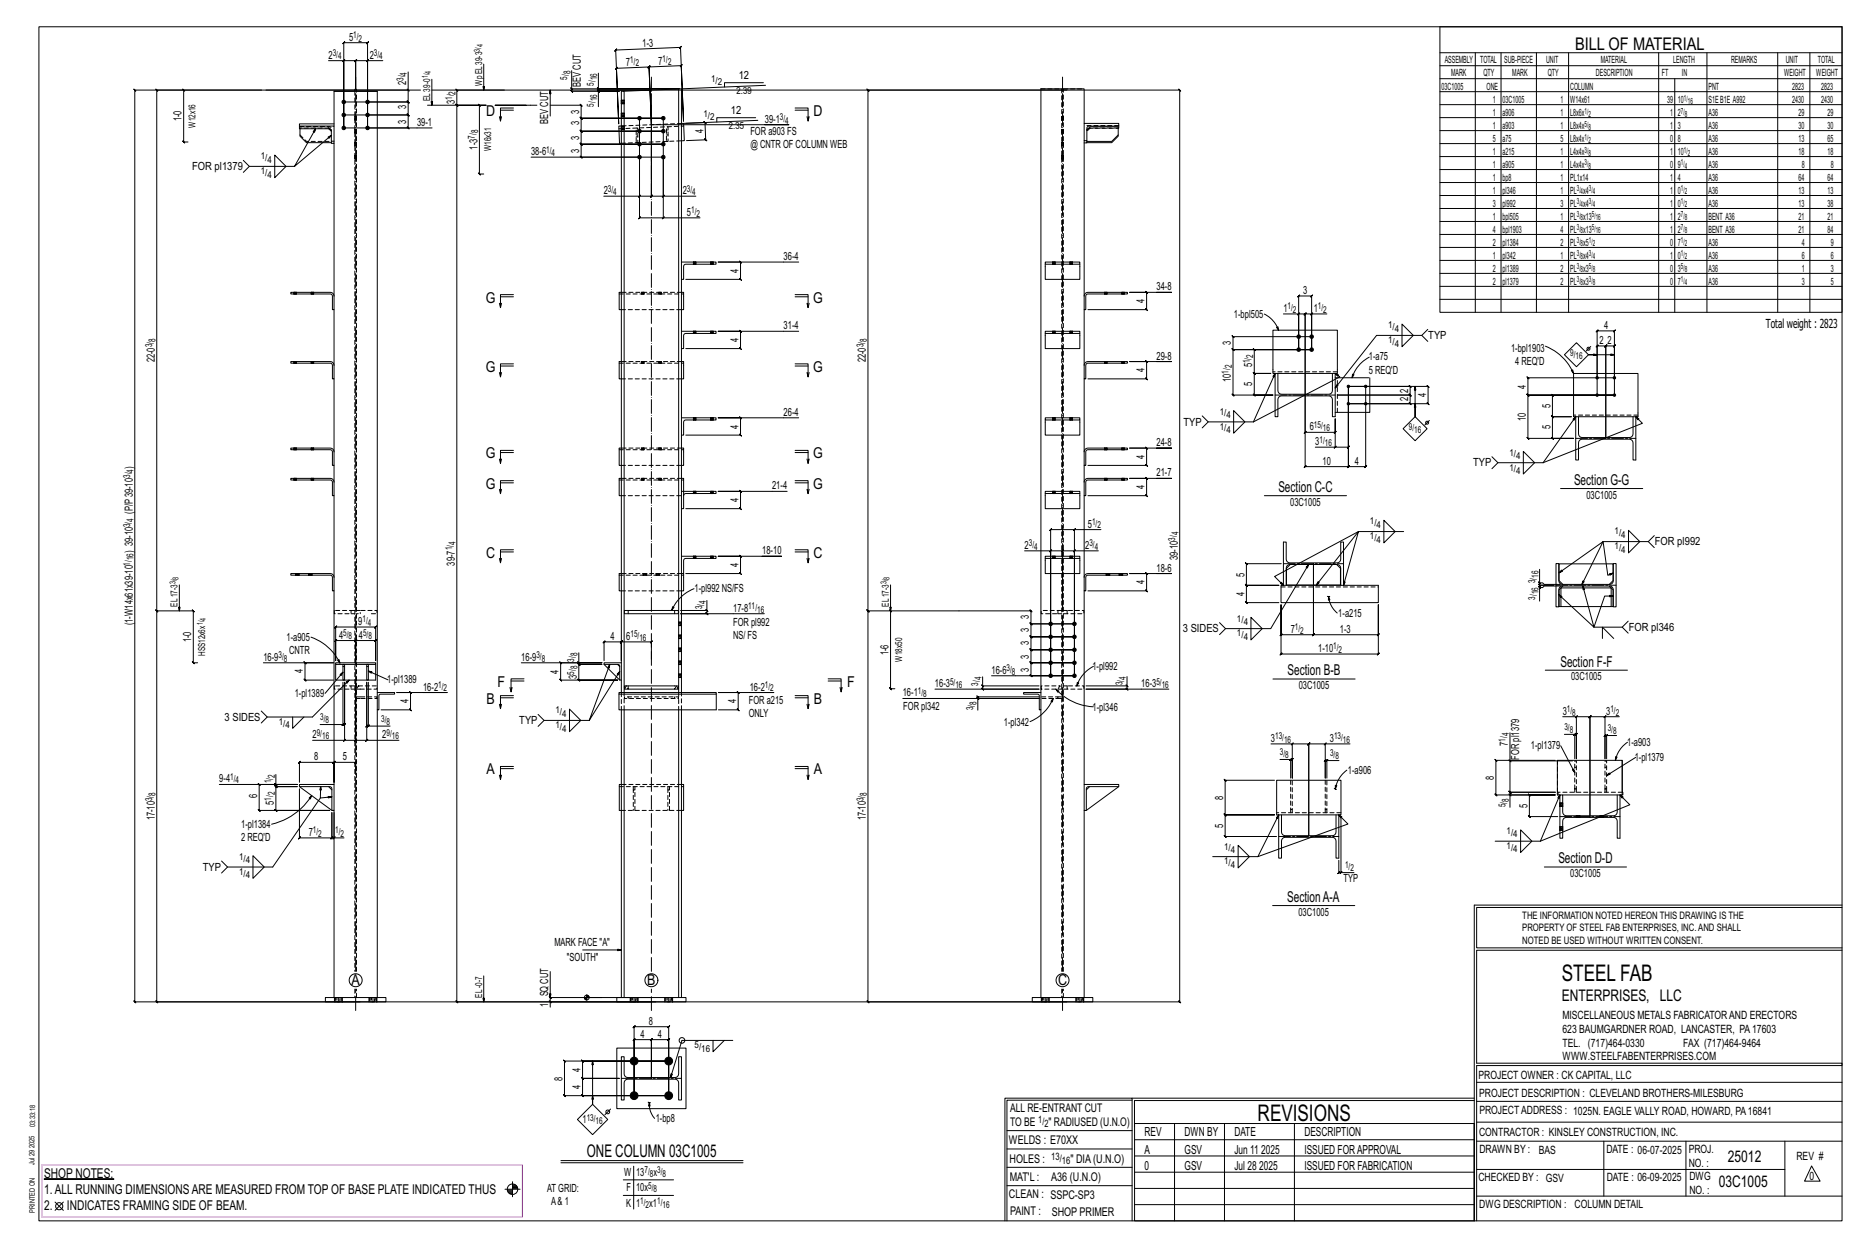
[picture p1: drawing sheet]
<svg xmlns="http://www.w3.org/2000/svg" width="914mm" height="610mm" viewBox="0 0 914 610" stroke-linecap="round" stroke-linejoin="round" font-family="sans-serif">
<defs><g id="words">
<g font-size="11.2">
<text x="764" y="480">STEEL FAB</text>
<text x="616" y="548">REVISIONS</text>
</g>
<g font-size="8.6">
<text x="771" y="24">BILL OF MATERIAL</text>
<text x="287" y="566">ONE COLUMN 03C1005</text>
</g>
<g font-size="7.9">
<text x="765" y="490">ENTERPRISES, LLC</text>
<text x="846" y="569">25012</text>
<text x="841" y="581">03C1005</text>
</g>
<g font-size="7.3">
<text x="238" y="57">D</text>
<text x="398" y="57">D</text>
<text x="238" y="148">G</text>
<text x="398" y="148">G</text>
<text x="238" y="182">G</text>
<text x="398" y="182">G</text>
<text x="238" y="224">G</text>
<text x="398" y="224">G</text>
<text x="238" y="239">G</text>
<text x="398" y="239">G</text>
<text x="770" y="237">Section G-G</text>
<text x="626" y="241">Section C-C</text>
<text x="238" y="273">C</text>
<text x="398" y="273">C</text>
<text x="764" y="326">Section F-F</text>
<text x="630" y="330">Section B-B</text>
<text x="243" y="336">F</text>
<text x="415" y="336">F</text>
<text x="238" y="344">B</text>
<text x="398" y="344">B</text>
<text x="238" y="379">A</text>
<text x="398" y="379">A</text>
<text x="763" y="422">Section D-D</text>
<text x="630" y="441">SectionA-A</text>
<text x="172" y="482">A</text>
<text x="317" y="482">B</text>
<text x="518" y="482">C</text>
</g>
<g font-size="6.6">
<text x="22" y="576">SHOP NOTES:</text>
<text x="22" y="584">1.ALL RUNNING DIMENSIONSARE MEASURED FROM TOP OF BASE PLATE INDICATED THUS</text>
<text x="22" y="592">2.</text>
<text x="33" y="592">INDICATES FRAMING SIDE OF BEAM.</text>
</g>
<g font-size="6.1">
<text x="864" y="161">Total weight : 2823</text>
<text x="560" y="556">REV</text>
<text x="580" y="556">DWN BY</text>
<text x="604" y="556">DATE</text>
<text x="639" y="556">DESCRIPTION</text>
<text x="560" y="564">A</text>
<text x="580" y="564">GSV</text>
<text x="604" y="564">Jun 11</text>
<text x="617" y="564">2025</text>
<text x="639" y="564">ISSUED FORAPPROVAL</text>
<text x="560" y="572">0</text>
<text x="580" y="572">GSV</text>
<text x="604" y="572">Jul 28</text>
<text x="616" y="572">2025</text>
<text x="639" y="572">ISSUED FOR FABRICATION</text>
</g>
<g font-size="5.9">
<text x="494" y="560">WELDS : E70XX</text>
<text x="494" y="569">HOLES :</text>
<text x="524" y="569">&quot; DIA(U.N.O)</text>
<text x="494" y="578">MAT'L :</text>
<text x="515" y="578">A36 (U.N.O)</text>
<text x="494" y="586">CLEAN : SSPC-SP3</text>
<text x="495" y="595">PAINT :</text>
<text x="515" y="595">SHOP PRIMER</text>
</g>
<g font-size="5.8">
<text x="494" y="544">ALL RE-ENTRANT CUT</text>
<text x="494" y="551">TO BE</text>
<text x="513" y="551">&quot; RADIUSED (U.N.O)</text>
</g>
<g font-size="5.6">
<text x="765" y="499">MISCELLANEOUS METALS FABRICATORAND ERECTORS</text>
<text x="765" y="505">623 BAUMGARDNER ROAD, LANCASTER, PA17603</text>
<text x="765" y="512">TEL. (717)464-0330</text>
<text x="824" y="512">FAX (717)464-9464</text>
<text x="765" y="519">WWW.STEELFABENTERPRISES.COM</text>
<text x="724" y="528">PROJECT OWNER : CK CAPITAL, LLC</text>
<text x="724" y="537">PROJECT DESCRIPTION : CLEVELAND BROTHERS-MILESBURG</text>
<text x="724" y="545">PROJECTADDRESS : 1025N. EAGLE VALLY ROAD, HOWARD, PA16841</text>
<text x="724" y="556">CONTRACTOR : KINSLEY CONSTRUCTION, INC.</text>
<text x="724" y="564">DRAWN BY :</text>
<text x="753" y="564">BAS</text>
<text x="786" y="564">DATE : 06-07-2025</text>
<text x="827" y="564">PROJ.</text>
<text x="879" y="568">REV #</text>
<text x="827" y="571">NO. :</text>
<text x="724" y="578">CHECKED BY : GSV</text>
<text x="787" y="578">DATE : 06-09-2025</text>
<text x="827" y="578">DWG</text>
<text x="886" y="578">0</text>
<text x="827" y="584">NO. :</text>
<text x="724" y="591">DWG DESCRIPTION : COLUMN DETAIL</text>
</g>
<g font-size="5.5">
<text x="171" y="20">5</text>
<text x="315" y="23" transform="rotate(-2 315 23)">1-3</text>
<text x="161" y="29">2</text>
<text x="181" y="29">2</text>
<text x="306" y="32" transform="rotate(-2 306 32)">7</text>
<text x="322" y="32" transform="rotate(-2 322 32)">7</text>
<text x="199" y="42" transform="rotate(-90 199 42)">2</text>
<text x="362" y="38">12</text>
<text x="284" y="42" transform="rotate(-90 284 42)">BEV CUT</text>
<text x="199" y="53" transform="rotate(-90 199 53)">3</text>
<text x="223" y="51" transform="rotate(-90 223 51)">3</text>
<text x="89" y="59" transform="rotate(-90 89 59)">1-0</text>
<text x="283" y="56" transform="rotate(-90 283 56)">3</text>
<text x="358" y="56">12</text>
<text x="199" y="60" transform="rotate(-90 199 60)">3</text>
<text x="204" y="62">39-1</text>
<text x="268" y="61" transform="rotate(-90 268 61)">BEV CUT</text>
<text x="283" y="61" transform="rotate(-90 283 61)">3</text>
<text x="344" y="65" transform="rotate(-92 344 65)">4</text>
<text x="374" y="60">39-1</text>
<text x="283" y="68" transform="rotate(-90 283 68)">3</text>
<text x="367" y="66">FOR a903 FS</text>
<text x="234" y="73" transform="rotate(-90 234 73)">1-3</text>
<text x="260" y="76">38-6</text>
<text x="283" y="75" transform="rotate(-90 283 75)">3</text>
<text x="367" y="73">@ CNTR OF COLUMN WEB</text>
<text x="94" y="83">FOR pl1379</text>
<text x="296" y="95">2</text>
<text x="334" y="95">2</text>
<text x="336" y="106">5</text>
<text x="384" y="127">36-4</text>
<text x="362" y="133" transform="rotate(-90 362 133)">4</text>
<text x="566" y="142">34-8</text>
<text x="638" y="144">3</text>
<text x="560" y="148" transform="rotate(-90 560 148)">4</text>
<text x="604" y="156">1-bpl505</text>
<text x="628" y="153">1</text>
<text x="643" y="153">1</text>
<text x="384" y="161">31-4</text>
<text x="785" y="161">4</text>
<text x="362" y="167" transform="rotate(-90 362 167)">4</text>
<text x="699" y="166">TYP</text>
<text x="603" y="169" transform="rotate(-90 603 169)">3</text>
<text x="740" y="172">1-bpl1903</text>
<text x="783" y="168">2</text>
<text x="787" y="168">2</text>
<text x="76" y="177" transform="rotate(-90 76 177)">22-0</text>
<text x="424" y="177" transform="rotate(-90 424 177)">22-0</text>
<text x="566" y="176">29-8</text>
<text x="613" y="180" transform="rotate(-90 613 180)">5</text>
<text x="670" y="176">1-a75</text>
<text x="742" y="179">4 REQ'D</text>
<text x="560" y="182" transform="rotate(-90 560 182)">4</text>
<text x="670" y="183">5 REQ'D</text>
<text x="603" y="187" transform="rotate(-90 603 187)">10</text>
<text x="613" y="189" transform="rotate(-90 613 189)">5</text>
<text x="747" y="190" transform="rotate(-90 747 190)">4</text>
<text x="689" y="196" transform="rotate(-90 689 196)">2</text>
<text x="689" y="192" transform="rotate(-90 689 192)">2</text>
<text x="698" y="194" transform="rotate(-90 698 194)">4</text>
<text x="384" y="203">26-4</text>
<text x="759" y="200" transform="rotate(-90 759 200)">5</text>
<text x="362" y="210" transform="rotate(-90 362 210)">4</text>
<text x="579" y="208">TYP</text>
<text x="747" y="206" transform="rotate(-90 747 206)">10</text>
<text x="641" y="211">6</text>
<text x="759" y="210" transform="rotate(-90 759 210)">5</text>
<text x="566" y="218">24-8</text>
<text x="644" y="218">3</text>
<text x="560" y="224" transform="rotate(-90 560 224)">4</text>
<text x="647" y="227">10</text>
<text x="663" y="227">4</text>
<text x="65" y="229" transform="rotate(-90 65 229)">)</text>
<text x="566" y="233">21-7</text>
<text x="721" y="228">TYP</text>
<text x="378" y="239">21-4</text>
<text x="560" y="239" transform="rotate(-90 560 239)">4</text>
<text x="362" y="246" transform="rotate(-90 362 246)">4</text>
<text x="777" y="244">03C1005</text>
<text x="65" y="251" transform="rotate(-90 65 251)">(P/P39-10</text>
<text x="632" y="247">03C1005</text>
<text x="533" y="258">5</text>
<text x="502" y="269">2</text>
<text x="531" y="269">2</text>
<text x="810" y="267">FOR pl992</text>
<text x="65" y="271" transform="rotate(-90 65 271)">) 39-10</text>
<text x="373" y="271">18-10</text>
<text x="576" y="274" transform="rotate(-90 576 274)">39-10</text>
<text x="223" y="277" transform="rotate(-90 223 277)">39-7</text>
<text x="362" y="277" transform="rotate(-90 362 277)">4</text>
<text x="566" y="280">18-6</text>
<text x="560" y="286" transform="rotate(-90 560 286)">4</text>
<text x="609" y="282" transform="rotate(-90 609 282)">5</text>
<text x="340" y="290">1-pl992 NS/FS</text>
<text x="609" y="292" transform="rotate(-90 609 292)">4</text>
<text x="359" y="299">17-8</text>
<text x="65" y="306" transform="rotate(-90 65 306)">(1-W14x61x39-10</text>
<text x="175" y="306">9</text>
<text x="504" y="303" transform="rotate(-90 504 303)">3</text>
<text x="655" y="302">1-a215</text>
<text x="359" y="306">FOR pl992</text>
<text x="504" y="309" transform="rotate(-90 504 309)">3</text>
<text x="579" y="309">3 SIDES</text>
<text x="632" y="310">7</text>
<text x="656" y="310">1-3</text>
<text x="797" y="309">FOR pl346</text>
<text x="94" y="314" transform="rotate(-90 94 314)">1-0</text>
<text x="140" y="314">1-a905</text>
<text x="166" y="312">4</text>
<text x="176" y="312">4</text>
<text x="299" y="313">4</text>
<text x="307" y="313">6</text>
<text x="359" y="313">NS/ FS</text>
<text x="504" y="316" transform="rotate(-90 504 316)">3</text>
<text x="129" y="323">16-9</text>
<text x="141" y="320">CNTR</text>
<text x="255" y="323">16-9</text>
<text x="435" y="321" transform="rotate(-90 435 321)">1-6</text>
<text x="504" y="322" transform="rotate(-90 504 322)">3</text>
<text x="645" y="319">1-10</text>
<text x="148" y="329" transform="rotate(-90 148 329)">4</text>
<text x="273" y="330" transform="rotate(-90 273 330)">4</text>
<text x="485" y="330">16-6</text>
<text x="504" y="329" transform="rotate(-90 504 329)">3</text>
<text x="535" y="328">1-pl992</text>
<text x="190" y="334">1-pl1389</text>
<text x="282" y="332" transform="rotate(-90 282 332)">3</text>
<text x="769" y="333">03C1005</text>
<text x="144" y="341">1-pl1389</text>
<text x="207" y="338">16-2</text>
<text x="367" y="338">16-2</text>
<text x="442" y="341">16-1</text>
<text x="458" y="336">16-3</text>
<text x="559" y="336">16-3</text>
<text x="636" y="337">03C1005</text>
<text x="200" y="344" transform="rotate(-90 200 344)">4</text>
<text x="360" y="344" transform="rotate(-90 360 344)">4</text>
<text x="367" y="344">FOR a215</text>
<text x="442" y="347">FOR pl342</text>
<text x="535" y="348">1-pl346</text>
<text x="110" y="353">3 SIDES</text>
<text x="367" y="351">ONLY</text>
<text x="765" y="350">3</text>
<text x="786" y="350">3</text>
<text x="254" y="354">TYP</text>
<text x="491" y="355">1-pl342</text>
<text x="153" y="361">2</text>
<text x="187" y="361">2</text>
<text x="622" y="363">3</text>
<text x="651" y="363">3</text>
<text x="738" y="365" transform="rotate(-90 738 365)">7</text>
<text x="797" y="365">1-a903</text>
<text x="154" y="372">8</text>
<text x="168" y="372">5</text>
<text x="744" y="372" transform="rotate(-90 744 372)">FOR pl1379</text>
<text x="749" y="367">1-pl1379</text>
<text x="800" y="372">1-pl1379</text>
<text x="107" y="383">9-4</text>
<text x="660" y="379">1-a906</text>
<text x="731" y="381" transform="rotate(-90 731 381)">8</text>
<text x="126" y="391" transform="rotate(-90 126 391)">6</text>
<text x="134" y="394" transform="rotate(-90 134 394)">5</text>
<text x="599" y="391" transform="rotate(-90 599 391)">8</text>
<text x="748" y="395" transform="rotate(-90 748 395)">5</text>
<text x="76" y="401" transform="rotate(-90 76 401)">17-10</text>
<text x="424" y="401" transform="rotate(-90 424 401)">17-10</text>
<text x="118" y="405">1-pl1384</text>
<text x="599" y="405" transform="rotate(-90 599 405)">5</text>
<text x="118" y="412">2 REQ'D</text>
<text x="151" y="409">7</text>
<text x="99" y="426">TYP</text>
<text x="658" y="432">TYP</text>
<text x="769" y="429">03C1005</text>
<text x="636" y="448">03C1005</text>
<text x="271" y="463">MARK FACE &quot;A&quot;</text>
<text x="277" y="470">&quot;SOUTH&quot;</text>
<text x="268" y="488" transform="rotate(-90 268 488)">SQ CUT</text>
<text x="268" y="493" transform="rotate(-90 268 493)">1</text>
<text x="318" y="501">8</text>
<text x="314" y="508">4</text>
<text x="322" y="508">4</text>
<text x="284" y="524" transform="rotate(-90 284 524)">4</text>
<text x="275" y="529" transform="rotate(-90 275 529)">8</text>
<text x="284" y="533" transform="rotate(-90 284 533)">4</text>
<text x="285" y="549">1</text>
<text x="321" y="549">1-bp8</text>
<text x="306" y="575">W</text>
<text x="311" y="575">13</text>
<text x="320" y="575">x</text>
<text x="268" y="583">AT GRID:</text>
<text x="307" y="583">F</text>
<text x="311" y="583">10x</text>
<text x="270" y="589">A&amp; 1</text>
<text x="307" y="591">K</text>
<text x="311" y="591">1</text>
<text x="318" y="591">x1</text>
</g>
<g font-size="5">
<text x="745" y="450">THE INFORMATION NOTED HEREON THIS DRAWING IS THE</text>
<text x="745" y="456">PROPERTY OF STEEL FAB ENTERPRISES, INC.AND SHALL</text>
<text x="745" y="462">NOTED BE USED WITHOUT WRITTEN CONSENT.</text>
<text x="508" y="550">1/</text>
<text x="511" y="551">2</text>
<text x="515" y="568">13/</text>
<text x="520" y="570">16</text>
</g>
<g font-size="4.9">
<text x="707" y="31">ASSEMBLY</text>
<text x="725" y="31">TOTAL</text>
<text x="736" y="31">SUB-PIECE</text>
<text x="757" y="31">UNIT</text>
<text x="784" y="31">MATERIAL</text>
<text x="819" y="31">LENGTH</text>
<text x="847" y="31">REMARKS</text>
<text x="874" y="31">UNIT</text>
<text x="890" y="31">TOTAL</text>
<text x="710" y="37">MARK</text>
<text x="726" y="37">QTY</text>
<text x="740" y="37">MARK</text>
<text x="758" y="37">QTY</text>
<text x="781" y="37">DESCRIPTION</text>
<text x="814" y="37">FT</text>
<text x="823" y="37">IN</text>
<text x="873" y="37">WEIGHT</text>
<text x="889" y="37">WEIGHT</text>
<text x="706" y="44">03C1005</text>
<text x="728" y="44">ONE</text>
<text x="769" y="44">COLUMN</text>
<text x="836" y="44">PNT</text>
<text x="877" y="44">2823</text>
<text x="891" y="44">2823</text>
<text x="731" y="50">1</text>
<text x="736" y="50">03C1005</text>
<text x="764" y="50">1</text>
<text x="769" y="50">W14x61</text>
<text x="816" y="50">39</text>
<text x="821" y="50">10</text>
<text x="836" y="50">S1EB1E A992</text>
<text x="877" y="50">2430</text>
<text x="891" y="50">2430</text>
<text x="731" y="57">1</text>
<text x="736" y="57">a906</text>
<text x="764" y="57">1</text>
<text x="769" y="57">L8x6x</text>
<text x="818" y="57">1</text>
<text x="821" y="57">2</text>
<text x="836" y="57">A36</text>
<text x="880" y="57">29</text>
<text x="895" y="57">29</text>
<text x="731" y="63">1</text>
<text x="736" y="63">a903</text>
<text x="764" y="63">1</text>
<text x="769" y="63">L8x4x</text>
<text x="818" y="63">1</text>
<text x="821" y="63">3</text>
<text x="836" y="63">A36</text>
<text x="880" y="63">30</text>
<text x="895" y="63">30</text>
<text x="731" y="69">5</text>
<text x="736" y="69">a75</text>
<text x="764" y="69">5</text>
<text x="769" y="69">L8x4x</text>
<text x="818" y="69">0</text>
<text x="821" y="69">8</text>
<text x="836" y="69">A36</text>
<text x="880" y="69">13</text>
<text x="895" y="69">65</text>
<text x="731" y="76">1</text>
<text x="736" y="76">a215</text>
<text x="764" y="76">1</text>
<text x="769" y="76">L4x4x</text>
<text x="818" y="76">1</text>
<text x="821" y="76">10</text>
<text x="836" y="76">A36</text>
<text x="880" y="76">18</text>
<text x="895" y="76">18</text>
<text x="731" y="82">1</text>
<text x="736" y="82">a905</text>
<text x="764" y="82">1</text>
<text x="769" y="82">L4x4x</text>
<text x="818" y="82">0</text>
<text x="821" y="82">9</text>
<text x="836" y="82">A36</text>
<text x="882" y="82">8</text>
<text x="896" y="82">8</text>
<text x="731" y="88">1</text>
<text x="736" y="88">bp8</text>
<text x="764" y="88">1</text>
<text x="769" y="88">PL1x14</text>
<text x="818" y="88">1</text>
<text x="821" y="88">4</text>
<text x="836" y="88">A36</text>
<text x="880" y="88">64</text>
<text x="895" y="88">64</text>
<text x="731" y="95">1</text>
<text x="736" y="95">pl346</text>
<text x="764" y="95">1</text>
<text x="769" y="95">PL x4</text>
<text x="818" y="95">1</text>
<text x="821" y="95">0</text>
<text x="836" y="95">A36</text>
<text x="880" y="95">13</text>
<text x="895" y="95">13</text>
<text x="731" y="101">3</text>
<text x="736" y="101">pl992</text>
<text x="764" y="101">3</text>
<text x="769" y="101">PL x4</text>
<text x="818" y="101">1</text>
<text x="821" y="101">0</text>
<text x="836" y="101">A36</text>
<text x="880" y="101">13</text>
<text x="895" y="101">38</text>
<text x="731" y="107">1</text>
<text x="736" y="107">bpl505</text>
<text x="764" y="107">1</text>
<text x="769" y="107">PL x13</text>
<text x="818" y="107">1</text>
<text x="821" y="107">2</text>
<text x="836" y="107">BENT A36</text>
<text x="880" y="107">21</text>
<text x="895" y="107">21</text>
<text x="731" y="114">4</text>
<text x="736" y="114">bpl1903</text>
<text x="764" y="114">4</text>
<text x="769" y="114">PL x13</text>
<text x="818" y="114">1</text>
<text x="821" y="114">2</text>
<text x="836" y="114">BENT A36</text>
<text x="880" y="114">21</text>
<text x="895" y="114">84</text>
<text x="731" y="120">2</text>
<text x="736" y="120">pl1384</text>
<text x="764" y="120">2</text>
<text x="769" y="120">PL x5</text>
<text x="818" y="120">0</text>
<text x="821" y="120">7</text>
<text x="836" y="120">A36</text>
<text x="882" y="120">4</text>
<text x="896" y="120">9</text>
<text x="731" y="127">1</text>
<text x="736" y="127">pl342</text>
<text x="764" y="127">1</text>
<text x="769" y="127">PL x4</text>
<text x="818" y="127">1</text>
<text x="821" y="127">0</text>
<text x="836" y="127">A36</text>
<text x="882" y="127">6</text>
<text x="896" y="127">6</text>
<text x="731" y="133">2</text>
<text x="736" y="133">pl1389</text>
<text x="764" y="133">2</text>
<text x="769" y="133">PL x3</text>
<text x="818" y="133">0</text>
<text x="821" y="133">3</text>
<text x="836" y="133">A36</text>
<text x="882" y="133">1</text>
<text x="896" y="133">3</text>
<text x="731" y="139">2</text>
<text x="736" y="139">pl1379</text>
<text x="764" y="139">2</text>
<text x="769" y="139">PL x3</text>
<text x="818" y="139">0</text>
<text x="821" y="139">7</text>
<text x="836" y="139">A36</text>
<text x="882" y="139">3</text>
<text x="896" y="139">5</text>
</g>
<g font-size="4.7">
<text x="173" y="19">1/</text>
<text x="176" y="20">2</text>
<text x="163" y="27">3/</text>
<text x="165" y="29">4</text>
<text x="183" y="27">3/</text>
<text x="186" y="29">4</text>
<text x="308" y="31" transform="rotate(-2 308 31)">1/</text>
<text x="311" y="32" transform="rotate(-2 311 32)">2</text>
<text x="324" y="30" transform="rotate(-2 324 30)">1/</text>
<text x="327" y="32" transform="rotate(-2 327 32)">2</text>
<text x="198" y="40" transform="rotate(-90 198 40)">3/</text>
<text x="199" y="37" transform="rotate(-90 199 37)">4</text>
<text x="236" y="42" transform="rotate(-90 236 42)">Wp EL39-3</text>
<text x="278" y="39" transform="rotate(-90 278 39)">5/</text>
<text x="279" y="36" transform="rotate(-90 279 36)">8</text>
<text x="291" y="42" transform="rotate(-90 291 42)">5/</text>
<text x="292" y="39" transform="rotate(-90 292 39)">16</text>
<text x="348" y="40">1/</text>
<text x="351" y="42">2</text>
<text x="223" y="46" transform="rotate(-90 223 46)">2</text>
<text x="361" y="46" transform="rotate(-2 361 46)">2.39</text>
<text x="211" y="49" transform="rotate(-90 211 49)">EL39-0</text>
<text x="221" y="49" transform="rotate(-90 221 49)">1/</text>
<text x="291" y="52" transform="rotate(-90 291 52)">5/</text>
<text x="292" y="50" transform="rotate(-90 292 50)">16</text>
<text x="344" y="57">1/</text>
<text x="348" y="59">2</text>
<text x="382" y="59">3/</text>
<text x="96" y="63" transform="rotate(-90 96 63)">W12x16</text>
<text x="234" y="65" transform="rotate(-90 234 65)">8</text>
<text x="357" y="63" transform="rotate(-2 357 63)">2.35</text>
<text x="384" y="60">4</text>
<text x="232" y="68" transform="rotate(-90 232 68)">7/</text>
<text x="128" y="78">1/</text>
<text x="240" y="74" transform="rotate(-90 240 74)">W16x31</text>
<text x="267" y="75">1/</text>
<text x="270" y="76">4</text>
<text x="131" y="80">4</text>
<text x="128" y="85">1/</text>
<text x="131" y="87">4</text>
<text x="298" y="94">3/</text>
<text x="300" y="95">4</text>
<text x="336" y="94">3/</text>
<text x="339" y="95">4</text>
<text x="338" y="104">1/</text>
<text x="341" y="106">2</text>
<text x="630" y="151">1/</text>
<text x="633" y="153">2</text>
<text x="645" y="151">1/</text>
<text x="648" y="153">2</text>
<text x="679" y="161">1/</text>
<text x="76" y="167" transform="rotate(-90 76 167)">8</text>
<text x="424" y="167" transform="rotate(-90 424 167)">8</text>
<text x="679" y="168">1/</text>
<text x="683" y="162">4</text>
<text x="74" y="170" transform="rotate(-90 74 170)">3/</text>
<text x="423" y="170" transform="rotate(-90 423 170)">3/</text>
<text x="683" y="170">4</text>
<text x="612" y="178" transform="rotate(-90 612 178)">1/</text>
<text x="613" y="175" transform="rotate(-90 613 175)">2</text>
<text x="769" y="174">9/</text>
<text x="771" y="176">16</text>
<text x="601" y="183" transform="rotate(-90 601 183)">1/</text>
<text x="603" y="180" transform="rotate(-90 603 180)">2</text>
<text x="597" y="203">1/</text>
<text x="600" y="205">4</text>
<text x="643" y="209">15/</text>
<text x="597" y="210">1/</text>
<text x="600" y="212">4</text>
<text x="648" y="211">16</text>
<text x="690" y="210">9/</text>
<text x="692" y="212">16</text>
<text x="646" y="217">1/</text>
<text x="649" y="218">16</text>
<text x="739" y="223">1/</text>
<text x="742" y="225">4</text>
<text x="64" y="234" transform="rotate(-90 64 234)">3/</text>
<text x="65" y="231" transform="rotate(-90 65 231)">4</text>
<text x="739" y="230">1/</text>
<text x="742" y="232">4</text>
<text x="64" y="258" transform="rotate(-90 64 258)">3/</text>
<text x="65" y="255" transform="rotate(-90 65 255)">4</text>
<text x="535" y="257">1/</text>
<text x="671" y="257">1/</text>
<text x="537" y="259">2</text>
<text x="577" y="262" transform="rotate(-90 577 262)">4</text>
<text x="671" y="264">1/</text>
<text x="674" y="258">4</text>
<text x="790" y="262">1/</text>
<text x="794" y="263">4</text>
<text x="221" y="269" transform="rotate(-90 221 269)">1/</text>
<text x="223" y="267" transform="rotate(-90 223 267)">4</text>
<text x="504" y="267">3/</text>
<text x="506" y="269">4</text>
<text x="533" y="267">3/</text>
<text x="536" y="269">4</text>
<text x="575" y="265" transform="rotate(-90 575 265)">3/</text>
<text x="674" y="266">4</text>
<text x="790" y="269">1/</text>
<text x="65" y="274" transform="rotate(-90 65 274)">16</text>
<text x="794" y="270">4</text>
<text x="64" y="277" transform="rotate(-90 64 277)">1/</text>
<text x="751" y="285" transform="rotate(-90 751 285)">3/</text>
<text x="753" y="283" transform="rotate(-90 753 283)">16</text>
<text x="751" y="293" transform="rotate(-90 751 293)">3/</text>
<text x="753" y="291" transform="rotate(-90 753 291)">16</text>
<text x="87" y="297" transform="rotate(-90 87 297)">EL17-3</text>
<text x="344" y="298" transform="rotate(-90 344 298)">3/</text>
<text x="345" y="296" transform="rotate(-90 345 296)">4</text>
<text x="366" y="298">11/</text>
<text x="371" y="300">16</text>
<text x="435" y="297" transform="rotate(-90 435 297)">EL17-3</text>
<text x="177" y="305">1/</text>
<text x="606" y="304">1/</text>
<text x="609" y="306">4</text>
<text x="168" y="311">5/</text>
<text x="178" y="311">5/</text>
<text x="180" y="306">4</text>
<text x="309" y="312">15/</text>
<text x="606" y="311">1/</text>
<text x="634" y="308">1/</text>
<text x="636" y="310">2</text>
<text x="171" y="313">8</text>
<text x="180" y="313">8</text>
<text x="313" y="313">16</text>
<text x="609" y="313">4</text>
<text x="653" y="318">1/</text>
<text x="100" y="321" transform="rotate(-90 100 321)">HSS12x6x</text>
<text x="136" y="322">3/</text>
<text x="139" y="324">8</text>
<text x="263" y="322">3/</text>
<text x="265" y="324">8</text>
<text x="281" y="324" transform="rotate(-90 281 324)">3/</text>
<text x="283" y="321" transform="rotate(-90 283 321)">8</text>
<text x="442" y="324" transform="rotate(-90 442 324)">W18x50</text>
<text x="655" y="319">2</text>
<text x="283" y="327" transform="rotate(-90 283 327)">8</text>
<text x="493" y="328">3/</text>
<text x="281" y="330" transform="rotate(-90 281 330)">5/</text>
<text x="465" y="335">5/</text>
<text x="479" y="336" transform="rotate(-90 479 336)">3/</text>
<text x="480" y="333" transform="rotate(-90 480 333)">4</text>
<text x="495" y="330">8</text>
<text x="549" y="335" transform="rotate(-90 549 335)">3/</text>
<text x="551" y="333" transform="rotate(-90 551 333)">4</text>
<text x="566" y="335">5/</text>
<text x="214" y="337">1/</text>
<text x="217" y="338">2</text>
<text x="374" y="337">1/</text>
<text x="377" y="338">2</text>
<text x="449" y="339">1/</text>
<text x="452" y="341">8</text>
<text x="468" y="337">16</text>
<text x="569" y="337">16</text>
<text x="476" y="347" transform="rotate(-90 476 347)">3/</text>
<text x="478" y="345" transform="rotate(-90 478 345)">8</text>
<text x="157" y="352">3/</text>
<text x="159" y="354">8</text>
<text x="187" y="353">3/</text>
<text x="272" y="349">1/</text>
<text x="275" y="351">4</text>
<text x="767" y="348">1/</text>
<text x="770" y="350">8</text>
<text x="788" y="348">1/</text>
<text x="791" y="350">2</text>
<text x="136" y="355">1/</text>
<text x="140" y="356">4</text>
<text x="155" y="360">9/</text>
<text x="189" y="360">9/</text>
<text x="189" y="355">8</text>
<text x="272" y="356">1/</text>
<text x="275" y="358">4</text>
<text x="766" y="357">3/</text>
<text x="768" y="359">8</text>
<text x="787" y="358">3/</text>
<text x="790" y="359">8</text>
<text x="158" y="362">16</text>
<text x="192" y="362">16</text>
<text x="624" y="362">13/</text>
<text x="629" y="363">16</text>
<text x="653" y="362">13/</text>
<text x="657" y="363">16</text>
<text x="737" y="363" transform="rotate(-90 737 363)">1/</text>
<text x="739" y="360" transform="rotate(-90 739 360)">4</text>
<text x="627" y="369">3/</text>
<text x="629" y="371">8</text>
<text x="651" y="370">3/</text>
<text x="654" y="372">8</text>
<text x="113" y="382">1/</text>
<text x="115" y="383">4</text>
<text x="133" y="383" transform="rotate(-90 133 383)">1/</text>
<text x="134" y="381" transform="rotate(-90 134 381)">2</text>
<text x="76" y="389" transform="rotate(-90 76 389)">8</text>
<text x="134" y="389" transform="rotate(-90 134 389)">2</text>
<text x="424" y="389" transform="rotate(-90 424 389)">8</text>
<text x="74" y="392" transform="rotate(-90 74 392)">3/</text>
<text x="133" y="392" transform="rotate(-90 133 392)">1/</text>
<text x="423" y="392" transform="rotate(-90 423 392)">3/</text>
<text x="737" y="395" transform="rotate(-90 737 395)">5/</text>
<text x="739" y="392" transform="rotate(-90 739 392)">8</text>
<text x="153" y="408">1/</text>
<text x="164" y="408">1/</text>
<text x="156" y="409">2</text>
<text x="167" y="409">2</text>
<text x="738" y="408">1/</text>
<text x="741" y="410">4</text>
<text x="599" y="416">1/</text>
<text x="603" y="417">4</text>
<text x="738" y="415">1/</text>
<text x="741" y="417">4</text>
<text x="117" y="421">1/</text>
<text x="120" y="422">4</text>
<text x="599" y="423">1/</text>
<text x="603" y="425">4</text>
<text x="658" y="425">1/</text>
<text x="117" y="428">1/</text>
<text x="120" y="430">4</text>
<text x="661" y="426">2</text>
<text x="236" y="488" transform="rotate(-90 236 488)">EL-0-7</text>
<text x="340" y="513">5/</text>
<text x="343" y="515">16</text>
<text x="287" y="548">13/</text>
<text x="292" y="550">16</text>
<text x="315" y="574">7/</text>
<text x="318" y="576">8</text>
<text x="322" y="574">3/</text>
<text x="324" y="576">8</text>
<text x="317" y="582">5/</text>
<text x="320" y="583">8</text>
<text x="313" y="589">1/</text>
<text x="316" y="591">2</text>
<text x="322" y="589">1/</text>
<text x="324" y="591">16</text>
</g>
<g font-size="4.2">
<text x="824" y="49">1/</text>
<text x="826" y="51">16</text>
<text x="776" y="56">1/</text>
<text x="778" y="57">2</text>
<text x="823" y="56">7/</text>
<text x="825" y="57">8</text>
<text x="776" y="62">5/</text>
<text x="778" y="63">8</text>
<text x="776" y="68">1/</text>
<text x="778" y="70">2</text>
<text x="776" y="75">3/</text>
<text x="778" y="76">8</text>
<text x="824" y="75">1/</text>
<text x="826" y="76">2</text>
<text x="776" y="81">3/</text>
<text x="778" y="82">8</text>
<text x="823" y="81">1/</text>
<text x="825" y="82">4</text>
<text x="772" y="94">3/</text>
<text x="774" y="95">4</text>
<text x="778" y="94">3/</text>
<text x="780" y="95">4</text>
<text x="823" y="94">1/</text>
<text x="825" y="95">2</text>
<text x="772" y="100">3/</text>
<text x="774" y="101">4</text>
<text x="778" y="100">3/</text>
<text x="780" y="101">4</text>
<text x="823" y="100">1/</text>
<text x="825" y="101">2</text>
<text x="772" y="106">3/</text>
<text x="774" y="108">8</text>
<text x="779" y="106">5/</text>
<text x="781" y="108">16</text>
<text x="823" y="106">7/</text>
<text x="825" y="108">8</text>
<text x="772" y="113">3/</text>
<text x="779" y="113">5/</text>
<text x="823" y="113">7/</text>
<text x="772" y="119">3/</text>
<text x="774" y="114">8</text>
<text x="778" y="119">1/</text>
<text x="781" y="114">16</text>
<text x="823" y="119">1/</text>
<text x="825" y="114">8</text>
<text x="772" y="125">3/</text>
<text x="774" y="121">8</text>
<text x="778" y="125">3/</text>
<text x="780" y="121">2</text>
<text x="823" y="125">1/</text>
<text x="825" y="121">2</text>
<text x="772" y="132">3/</text>
<text x="774" y="127">8</text>
<text x="778" y="132">5/</text>
<text x="780" y="127">4</text>
<text x="823" y="132">5/</text>
<text x="825" y="127">2</text>
<text x="774" y="133">8</text>
<text x="780" y="133">8</text>
<text x="825" y="133">8</text>
<text x="772" y="138">3/</text>
<text x="774" y="140">8</text>
<text x="778" y="138">3/</text>
<text x="780" y="140">8</text>
<text x="823" y="138">1/</text>
<text x="825" y="140">4</text>
</g>
<g font-size="4">
<text x="236" y="23" transform="rotate(-90 236 23)">4</text>
<text x="235" y="25" transform="rotate(-90 235 25)">3/</text>
<text x="209" y="38" transform="rotate(-90 209 38)">1/</text>
<text x="211" y="36" transform="rotate(-90 211 36)">4</text>
<text x="86" y="286" transform="rotate(-90 86 286)">3/</text>
<text x="87" y="284" transform="rotate(-90 87 284)">8</text>
<text x="434" y="286" transform="rotate(-90 434 286)">3/</text>
<text x="435" y="284" transform="rotate(-90 435 284)">8</text>
<text x="101" y="304" transform="rotate(-90 101 304)">4</text>
<text x="99" y="306" transform="rotate(-90 99 306)">1/</text>
</g>
<g font-size="3.7">
<text x="17" y="551" transform="rotate(-90 17 551)">03:33:18</text>
<text x="17" y="562" transform="rotate(-90 17 562)">2025</text>
<text x="17" y="570" transform="rotate(-90 17 570)">Jul 29</text>
<text x="17" y="593" transform="rotate(-90 17 593)">PRINTED ON</text>
</g>
</g></defs>
<g fill="#000" stroke="#000" stroke-width=".49">
<path d="M22 577h34z"/>
<circle cx="168" cy="56" r=".9"/>
<circle cx="168" cy="50" r=".9"/>
<circle cx="180" cy="50" r=".9"/>
<circle cx="180" cy="56" r=".9"/>
<circle cx="313" cy="58" r=".9"/>
<circle cx="325" cy="58" r=".9"/>
<circle cx="168" cy="63" r=".9"/>
<circle cx="180" cy="63" r=".9"/>
<circle cx="313" cy="71" r=".9"/>
<circle cx="313" cy="77" r=".9"/>
<circle cx="313" cy="64" r=".9"/>
<circle cx="325" cy="64" r=".9"/>
<circle cx="325" cy="77" r=".9"/>
<circle cx="325" cy="71" r=".9"/>
<circle cx="636" cy="171" r=".9"/>
<circle cx="636" cy="165" r=".9"/>
<circle cx="642" cy="165" r=".9"/>
<circle cx="642" cy="171" r=".9"/>
<circle cx="660" cy="198" r=".6"/>
<circle cx="660" cy="189" r=".6"/>
<circle cx="669" cy="198" r=".6"/>
<circle cx="669" cy="189" r=".6"/>
<circle cx="782" cy="193" r=".6"/>
<circle cx="782" cy="185" r=".6"/>
<circle cx="790" cy="185" r=".6"/>
<circle cx="790" cy="193" r=".6"/>
<circle cx="514" cy="312" r=".9"/>
<circle cx="514" cy="305" r=".9"/>
<circle cx="514" cy="318" r=".9"/>
<circle cx="526" cy="305" r=".9"/>
<circle cx="526" cy="312" r=".9"/>
<circle cx="526" cy="318" r=".9"/>
<circle cx="514" cy="324" r=".9"/>
<circle cx="514" cy="331" r=".9"/>
<circle cx="526" cy="324" r=".9"/>
<circle cx="526" cy="331" r=".9"/>
<circle cx="310" cy="519" r="1.9"/>
<circle cx="327" cy="519" r="1.9"/>
<circle cx="310" cy="536" r="1.9"/>
<circle cx="327" cy="536" r="1.9"/>
</g>
<g fill="none" stroke="#000" stroke-width=".49">
<path d="M19 13h883v584h-883zM705 13h197v140h-197zM161 30h7v33v-42l1-1-1 1h12h-1l1-1v1v42v-33h7M168 30h6l1-1-1 1v14v-14l1-1-1 1h6M169 29l-1 1zM180 30v-1l-1 1zM200 35v9h-70M211 39v12M237 31v13M280 35v8h53h-40v-7M302 24h-1l32-1v1l1-1h-1l2 36-2-27h1l-1 1v-1l-15 1v-1l-1 1h1l1 28-1-28v-1l-1 1h1h-16l-1 1 1-1 1 28-2-37v1zM705 26h197"/>
<path d="M705 32h197M705 39h197M722 26v127M735 26v127M752 26v127M768 26v127M812 26v127M820 39v114M836 26v127M870 26v127M886 26v127M89 44l1 1z"/>
<path d="M90 44v25h-1l1 1v-1h2M128 44h-51h-1l1 1v-1v255M164 45h21M168 56h32h-1l1 1v-1v7l-1-1 1 1h-32M168 50h32l-1-1 1 1v6h-1l1 1v-1h-20M174 59h.1M174 57h.1M174 59h1M174 57h1M199 44l1 1zM200 44v6l-1-1 1 1h-20M206 44h-140h-1l1 1v-1v446h-1l1 1v-1h511l1 1-1-1v-446l1 1-1-1h-366"/>
<path d="M209 51h15M234 51l1 1zM235 51v34h-1l1 1v-1h2M244 57l1 2M245 54h6M247 44h-23h-1l1 1v-1v7h-1l1 1v-1h14h-14h-1l1 1v-1v439h-1l1 1v-1h97M251 53h-6v6l1-2M257 51h-15h21M269 51h15l1 1-1-1v7v-1l1 1h-1h41h-41v-1l1 1h-1v6l1 1-1-1h41h-41l1 1-1-1v7v-1l1 1h-1h41h-41v-1l1 1h-1v6v-1l1 1h-1h41v19h16M269 44v13M279 43l1 1zM280 43v2l-1-1 1 1h23h-10v7"/>
<path d="M292 44l1 1zM292 43l1 1zM293 43v1h-1l1 1v-1h26h-26h-1l1 1v-1v1M304 49h.1M304 51h.1M304 55h.1M304 57h.1M306 45l28-2v296M306 49h.1M306 51h.1M306 55h.1M306 57h.1"/>
<path d="M313 58v38h-17M325 58v49h18M332 44v295M370 58h-19v2M371 59l-36 1M374 40h-19v3M375 42l-41 1M389 53h7v6v-2M389 54h7M395 57l1 2M520 59h.1M520 57h.1"/>
<path d="M521 59h.1M521 57h.1M522 44h-97h-1l1 1v-1v255M705 45h197M705 51h197M705 58h197M119 78l3 3h22M134 76l6 5-6 6zM147 62h17v8h-2v-6v-1h-15zM147 63v4l3 3h12M154 63l-10 18 18-15M161 63l1 1"/>
<path d="M162 63h.1M164 61h-17v1M164 62v-17h10v-1l1 1h10v294M164 70v75M174 63h.1M174 78h.1M174 76h.1M174 71h.1M174 70h.1M174 65h.1M174 63h1M174 78h1"/>
<path d="M174 76h1M174 71h1M174 70h1M174 65h1M180 63h32M260 77h53v30l1-1-1 1h12M304 62h.1M304 63h.1M304 62h-1v8h1M306 62h.1M306 63h.1M319 61h67h-12"/>
<path d="M334 60h1v9h-1M336 60h9v-1l1 1h-1v8l1 1-1-1-9 1M520 63h.1M520 78h.1M520 76h.1M520 71h.1M520 70h.1M520 65h.1M521 63h.1M521 78h.1M521 76h.1M521 71h.1"/>
<path d="M521 70h.1M521 65h.1M531 60h17v2h-15l-1 1v6h-1zM531 60v-17h-21v296M531 69v76M532 69v1h-1M533 63l-1 1 2-2h13v4l-3 3h-12M547 66l-3 4h-12M548 62l-1 1M705 64h197M705 70h197M705 77h197"/>
<path d="M122 81l-3 3M313 96l1-1zM313 96h6h-1l1-1v1v-45v45h-1l1-1v1h6M324 96l1-1zM705 83h197M705 89h197M705 96h197M324 107l1-1zM705 102h197M705 108h197M705 115h197M334 128h17v1h-16v1v7h-1"/>
<path d="M339 128h.1M339 129h.1M341 128h.1M341 129h.1M348 128h.1M348 129h.1M349 128h.1M349 129h.1M391 128h-39h10l1 1-1-1v9v-1l1 1h-1h-26M512 128h17v1h-17zM512 129v8h17v-8M515 128h.1"/>
<path d="M515 129h.1M516 128h.1M516 129h.1M524 128h.1M524 129h.1M525 128h.1M525 129h.1M705 121h197M705 127h197M705 134h197M142 143h20l1 1 1 7h-1v-6l-1-1h-20zM144 143h.1"/>
<path d="M144 144h.1M145 143h.1M145 144h.1M152 143h.1M152 144h.1M154 143h.1M154 144h.1M164 151v28M244 148l1 3 1-3M245 145h6M251 144h-6v7M304 143h-1v8h1"/>
<path d="M314 143h.1M314 144h.1M315 143h.1M315 144h.1M323 143h.1M323 144h.1M324 143h.1M324 144h.1M334 143h1v8h-1M389 144h7v7l-1-3M389 145h7M396 148v3"/>
<path d="M531 151v28M531 144l2-1h19v1h-20l-1 1v6v-6zM541 143h.1M541 144h.1M542 143h.1M542 144h.1M549 143h.1M549 144h.1M550 143h.1M550 144h.1M566 143h7h-20h8l1 1-1-1v8l1 1-1-1h-28M619 154a14 14 0 0 1 7 8"/>
<path d="M628 154h8v17v-26h-1l1-1v1h6l1-1-1 1v26v-17h8M636 154h3h-1l1-1v1v39M636 153l-1 1zM642 154l1-1zM642 154h-3v-1l-1 1h1v39M686 159l6 5-6 6zM705 140h197M705 146h197M142 177h20l1 1 1 7h-1v-6l-1-1h-20zM144 177h.1M144 178h.1M145 177h.1"/>
<path d="M145 178h.1M152 177h.1M152 178h.1M154 177h.1M154 178h.1M245 179h6M251 178h-6v6M304 177h-1v8h1M314 177h.1M314 178h.1M315 177h.1M315 178h.1"/>
<path d="M323 177h.1M323 178h.1M324 177h.1M324 178h.1M334 162h17v1h-16v1v7h-1M334 177h1v8h-1M339 162h.1M339 163h.1M341 162h.1M341 163h.1M348 162h.1M348 163h.1"/>
<path d="M349 162h.1M349 163h.1M389 178h7v6l-1-2M389 179h7M391 162h-39h10l1 1-1-1v9v-1l1 1h-1h-26M512 162h17v1h-17zM512 163v8h17v-8M515 162h.1M515 163h.1M516 162h.1M516 163h.1M524 162h.1"/>
<path d="M524 163h.1M525 162h.1M525 163h.1M531 177h2h19v1h-20l-1 1v6v-6zM541 177h.1M541 178h.1M542 177h.1M542 178h.1M549 177h.1M549 178h.1M550 177h.1M550 178h.1"/>
<path d="M566 177h7h-20h8v-1l1 1h-1v8l1 1-1-1h-28M625 160h1v2zM642 165h-38l-1-1 1 1v6h-1l1 1v-1h38h-28h-1l1 1v-1v12l-1-1 1 1h8h-8l-1-1 1 1v10h-1l1 1v-1h9h-19v1l-1-1h1v-22v1l-1-1h1h38M670 175a17 17 0 0 0-8 10M696 164l3 3M699 161l-3 3h-22l-20 26M757 169a25 25 0 0 1 13 14M766 174l6-6 6 6-6 5zM779 170l-3 2M782 174h-4h12M164 185v36M244 182l1 2 1-2"/>
<path d="M396 182v2M531 185v36M626 183h28l2 1-42 22M639 193v19h-1l1-1v1h15h-1l1-1v1v-7v14h-10M652 183v8v1l-2 1h-23l-1-2v-8h-2v21h2v-9v-1h1h24l1 1v9h2v-21h1v-21h-32v21h1l-10 23M654 185h16M655 193h35l1 1-1-1v-4l1 1-1-1h-30h39l1 1-1-1v9v-1l1 1h-1h-39h30h1l-1-1v1v-5l1 1-1-1zM660 198v21l1-1-1 1h-6M662 183h1l-1 2zM669 189v39l-1 1 1-1h-9h1l-1 1v-1v-39v39h1l-1 1v-1h-21l-1 1 1-1v-35M671 185v17h-17M693 189v15v-6"/>
<path d="M769 181h1v2zM782 185v-16l-1 1 1-1h4v1l1-1h-1v45v-45v1l1-1h-1h4v1l1-1h-1v24h-30h-1l1 1v-1v11l-1-1 1 1h9h-9l-1-1 1 1v10h-1l1 1v-1h10h-22v1l-1-1h1v-21v1l-1-1h1h42h-42v1l-1-1h1v-8l-1-1 1 1h42v-23l1-1-1 1h-8v-1l-1 1h1v31M142 219h20l1 2 1 7h-1v-7l-1-1h-20zM144 219h.1M145 219h.1M152 219h.1M154 219h.1M304 219h-1v9h1M314 219h.1M315 219h.1M323 219h.1M324 219h.1"/>
<path d="M334 204h17v1l-16 1v1v6h-1M334 219h1v9h-1M339 204h.1M339 205h.1M341 204h.1M341 205h.1M348 204h.1M348 205h.1M349 204h.1M349 205h.1M391 204h-39h10l1 1-1-1v9v-1l1 1h-1h-26M512 204h17v1h-17z"/>
<path d="M512 205v8h17v-8M515 204h.1M515 205h.1M516 204h.1M516 205h.1M524 204h.1M524 205h.1M525 204h.1M525 205h.1M531 220l2-1h19v1h-20l-1 1v7v-7zM541 219h.1M542 219h.1"/>
<path d="M549 219h.1M550 219h.1M566 219h7h-20h8l1 1-1-1v9v-1l1 1h-1h-28M588 203l3 3h23M591 206l-3 3M604 201l5 5-5 6zM653 219l1-1zM693 204l6 6-6 6-6-6zM700 206l-3 2M773 204h28l3 3-49 19M799 204v8v2h-1h-24l-1-2v-8h-2v21h2v-8v-2h2h23l1 2v8h2v-21h1v-21h-32v21h1l-16 22M142 234h20l1 1 1 8h-1v-7l-1-1h-20z"/>
<path d="M144 220h.1M144 234h.1M144 235h.1M145 220h.1M145 234h.1M145 235h.1M152 220h.1M152 234h.1M152 235h.1M154 220h.1M154 234h.1M154 235h.1"/>
<path d="M164 228v8M244 239l1 3 1-3M244 225l1 2M245 221h6M245 236h6M251 220h-6v7l1-2M251 235h-6v7M304 234h-1v9h1M314 220h.1M314 234h.1M314 235h.1M315 220h.1"/>
<path d="M315 234h.1M315 235h.1M323 220h.1M323 234h.1M323 235h.1M324 220h.1M324 234h.1M324 235h.1M334 234h1v6M389 220h7v7v-2M389 235h7v7l-1-3M389 221h7"/>
<path d="M389 236h7M395 225l1 2M396 239v3M531 228v8M531 235l2-1h19v1h-20l-1 1v7v-7zM541 220h.1M541 234h.1M541 235h.1M542 220h.1M542 234h.1M542 235h.1M549 220h.1"/>
<path d="M549 234h.1M549 235h.1M550 220h.1M550 234h.1M550 235h.1M566 234h7h-20h8l1 1-1-1v9v-1l1 1h-1h-28M730 223l3 3h22M733 226l-3 3M746 221l5 5-5 6zM764 239h40M164 243v39M334 240h17v1l-16 1v1v6h-1"/>
<path d="M339 240h.1M339 241h.1M341 240h.1M341 241h.1M348 240h.1M348 241h.1M349 240h.1M349 241h.1M385 240h-33h10l1 1-1-1v9v-1l1 1h-1h-26M512 240h17v1h-17zM512 241v8h17v-8M515 240h.1"/>
<path d="M515 241h.1M516 240h.1M516 241h.1M524 240h.1M524 241h.1M525 240h.1M525 241h.1M525 260l1-1zM526 259h-12h1l-1 1v-1v72v-62h-12M531 243v39M539 259h-13v72v-62h12M619 243h40"/>
<path d="M677 255l6 5-6 6zM797 259l6 6-6 6zM244 273l1 2M245 270h6M251 269h-6v6l1-2M334 272h17v1h-16v1v7h-1M339 272h.1M339 273h.1M341 272h.1M341 273h.1M348 272h.1M348 273h.1"/>
<path d="M349 272h.1M349 273h.1M373 272h10h-31h10l1 1-1-1v9v-1l1 1h-1h-26M389 269h7v6v-2M389 270h7M395 273l1 2M512 272h17v1h-17zM512 273v8h17v-8M514 269v1l1-1zM514 269h6v1l1-1h-1v30v-30v1l1-1h-1h6M515 272h.1M515 273h.1"/>
<path d="M516 272h.1M516 273h.1M524 272h.1M524 273h.1M525 272h.1M525 273h.1M526 269l-1 1zM627 276h-17v-1l1 1h-1v10l1 1-1-1h16h-16l1 1-1-1v9v-1l1 1h-1h16M628 265h2v9v1h1h24l1-1v-9h2v21h17v9h-48v-9h1zM632 276l-2 2v8h26v-8l-2-2M641 276l-19 32h-22l-3-3M643 276v35h-1l1-1v1h32h-1l1-1v1v-15v24v-1l-1 1h1h-48l1-1-1 1v-24v15l1-1-1 1h16h-1l1-1v1z"/>
<path d="M687 260h-22l-41 22 4 4-1-1 1 1h28M754 279v6h1l1 1h8M762 276h1v8l1 1 1 1h24l1-2v-8h1v21h-1v-8l-1-2h-1h-24l-1 2v8h-1zM807 265l3 3M810 262l-3 3h-22l2 16 3-1M76 298l1 1zM88 286v13M142 281h20l1 1 1 7h-1v-7l-1-1h-20zM145 281h.1M146 281h.1M151 281h.1M153 281h.1"/>
<path d="M164 289v95M304 281h-1v8h1M306 299h26v1h-26zM315 281h.1M317 281h.1M321 281h.1M323 281h.1M329 297h1l-1 2zM335 281v8h-1M340 288a20 20 0 0 0-11 11M346 298l1 1zM346 294v5h-13"/>
<path d="M346 299v1l1 1-1-1h-13h41M424 298l1 1zM435 298l1 1zM436 286v51l-1-1 1 1h2M531 289v95M531 281h2h19h-20l-1 1v7v-7zM541 281h.1M543 281h.1M548 281h.1M550 281h.1M566 281h7h-20h8v-1l1 1h-1v8l1 1-1-1h-28M644 286l21-26-7 26v-1v1h-2v-8v-1l-2-1h-23l-1 2v8"/>
<path d="M650 292h.1M650 292l1 1-1 1zM650 292a12 12 0 0 0 5 8M650 292h1M753 287l1 1zM753 285l1 1zM754 285v1h-1l1 1v-1h7h-7h-1l1 1v-1v1M763 280l22-15-11 21M764 287h-8h-1h-1v7M764 288l-1 1v8h1M764 288h25v9h-25zM765 286l-2-2v-8h27v8l-2 2"/>
<path d="M765 287l-1 1M775 287l5 20-17-16M788 287l2 2v8h-1M790 292h-5l-5 15h14l3-3M152 312a25 25 0 0 1 14 12M164 307l1-1-1 1h20h-1l1-1v1v16v-10l-1 1 1-1h-10h1l-1 1v-1v11v-11h1l-1 1v-1h-10h1l-1 1v-1v10v-16zM283 319v5h12h-40M332 319h.1M332 317h.1M332 312h.1M332 311h.1M332 306h.1"/>
<path d="M332 304h.1M334 319h.1M334 317h.1M334 312h.1M334 311h.1M334 306h.1M334 304h.1M600 308l-3 2M612 302l6 6-6 5zM784 312v-5l6 5M794 307l3 3M97 324h-2v1l-1-1h1v-25l-1-1 1 1h-18l-1-1 1 1v191h-1l1 1v-1h99"/>
<path d="M129 324h34h-14l1 1-1-1v9v-1l1 1h-1h14M164 324h20v1h-20zM164 325v8h20v-8M165 323h1v1zM168 325h1v8h-1zM168 334v20h-11M168 329l-9 10M171 333l-18 18h-22l-3-3M180 325v8zM180 328l10 5M180 334v21h11M185 339h8v1h-7l-1 7z"/>
<path d="M207 339h12h-25h7l-1-1 1 1v8h-1l1 1v-1h-14M250 336v2M250 333h7M257 332h-7v6l1-2M283 324l1 1zM283 324v1l1 1-1-1h12h-12l1 1-1-1v8v-1l1 1h-1h19h-28h1l-1-1v1v-9l1 1-1-1h21M296 325h7v8h1M298 325l-10 27 15-23M302 325l1 1M303 339h48v1h-48zM303 340v7h48v-7M304 324h-8v1l7 8"/>
<path d="M304 339v-294h2v294M307 336h24l1 1h-26zM319 323v-9l-1 1 1-1h-15h1l-1 1v-1v9v-9h1l-1 1v-1h-8l-1 1 1-1v9M332 331h.1M332 330h.1M332 325h.1M332 323h.1M334 331h.1M334 330h.1M334 325h.1M334 323h.1M367 339h12h-27h9v-1l1 1h-1v8l1 1-1-1h-9"/>
<path d="M405 332h7v6v-2M405 333h7M411 336l1 2M481 335l1 1zM481 331v5h28M481 336v1l1 1-1-1h28h-51M485 331h41h-21l-1-1 1 1v-7v1l-1-1h1h21h-21v1l-1-1h1v-6l-1-1 1 1h21h-21l-1-1 1 1v-6l-1-1 1 1h21h-21l-1-1 1 1v-7v1l-1-1h1h21h-21v1l-1-1h1v-6l-1-1 1 1h-80l-1-1 1 1v191h-1l1 1v-1h97M501 339h9v8h-1v-7h-8zM517 337l1 1v1zM517 337a26 26 0 0 0 18 9M527 334h1l-1 2zM535 326a16 16 0 0 0-8 10"/>
<path d="M551 335l1 1zM552 331v5h-20M552 336v1h-1l1 1v-1h-20h40M623 332h40M756 328h41M131 351l-3 3M143 351v5l6-5M168 354h1l-1 1 1-1v-20v28h-16M168 354l-1 1zM180 355h1l-1 1zM180 355l-1 1 1-1v-21v28h15M185 347v141"/>
<path d="M244 345l1 2M245 341h6M251 340h-6v7l1-2M263 350l3 2h22M266 352l-3 3M279 347l5 5-5 6zM304 347v141M306 347v141M332 347v141M334 347v141M389 340h7v7v-2M389 341h7"/>
<path d="M395 345l1 2M442 342h67h-30v5M478 341l1 1zM509 341h-30l-1-1 1 1v1M510 347v141M516 342l-1 1h-1zM516 342a21 21 0 0 1-12 11M739 359v13h31M765 351h7v20v-12l-1 1 1-1h-1M766 359h5v12M770 360l1-1zM772 351h-1l1-1z"/>
<path d="M772 351h6l1-1-1 1v49v-49l1-1-1 1h8M786 351h-1l1-1zM786 360l1-1-1 1zM791 360h-5v11M793 351h-7v20v-11h-1l1-1v1M135 379v5h11h-19l-1-1 1 1v12h-1l1 1v-1h34h-26l1 1-1-1v-11h1l-1-1v1h11h-11h1l-1-1v1v-1M169 362h5v1l1-1h-1v-29v29v1l1-1h-1h6M169 362l-1 1zM174 379v-6l1-1-1 1h-10v-1l-1 1h1v10v-10v-1l-1 1h1h-17v-1l-1 1h1v10M180 362l-1 1zM244 379l1 2M245 376h6"/>
<path d="M251 375h-6v6l1-2M389 375h7v6v-2M389 376h7M395 379l1 2M622 364h11v17v-9v-1l-1 1h1h-1M627 372h5v9M632 371l-1 1zM633 364h-1l1-1zM633 364h8h-1l1-1v1v45v-45h-1l1-1v1h8M649 363l-1 1zM650 372l-1 1zM655 372h-5v9"/>
<path d="M659 377a14 14 0 0 0-5 9M661 364h-12v17v-9l-1 1 1-1h1M739 372l1 1zM739 372v16v-1l1 1h-1h22h-22v-1l1 1h-1v1M761 372h-29v-1l1 1h-1v17v-1l1 1h-1h29M764 365l7 13M791 370h1l-1 2zM794 372v17M797 363a14 14 0 0 0-6 9M801 371l-15 8M107 384h39M135 383l1 1z"/>
<path d="M147 384h17v12h-2v-11h-15zM147 386v24h-1l1-1v1h15l1-1-1 1v-12v12l1-1-1 1h2M147 385l15 11M151 390l2-1-1 2zM153 389a32 32 0 0 1-20 14M157 390l-23 34h-23l-3-3M157 385v5h5M161 385l1 1M164 398v12h4M164 396v92M304 384h-1v12h1M334 384h1v12h-1"/>
<path d="M531 384h17v1h-16v11h-1zM531 396v92M533 385l-1 1M548 385l-16 11M624 382h-24l-1-1 1 1v17l-1-1 1 1h24h-24l-1-1 1 1v10h-1l1 1v-1h25M627 399h28l5 4-44 16M653 386h1M654 386h.1M654 384v2zM654 399v8l-1 1-1 1h-24l-1-2v-8h-1v21h1v-9l1-1h1h24l1 1v9h1v-21h1v-17h-31v17h1l-10 20M656 400v27h7M739 388l1 1z"/>
<path d="M739 395v-6h22h-12l-1-1 1 1v11l-1-1 1 1h14M764 393h.1M764 395h.1M765 389h28l5 5-44 18M765 393h.1M765 395h.1M772 399h.1M772 400h.1M773 399h.1M773 400h.1M783 399h.1M783 400h.1"/>
<path d="M785 399h.1M785 400h.1M792 389v8l-1 2h-1h-24l-1-2v-8h-1v21h1v-8v-2h2h24l1 2v8h1v-21h1v-17h-32v17h2l-1 1v1l1-2-10 23M124 419l5 5-5 6zM164 410v-1l-1 1zM594 419h22M606 414l6 5-6 6zM732 412h22M744 406l6 6-6 5zM764 404h.1M764 406h.1M765 404h.1"/>
<path d="M765 406h.1M111 424l-3 3M655 421v6l1-1-1 1h1M656 427l1-1-1 1zM756 424h40M623 443h40M722 443v154M722 443h180M902 444h-179v20h179M237 477v13M269 475v13M285 465h19"/>
<path d="M902 465h-179v55h179v1h-179v76M159 488h30v2h-30zM164 488h.1M164 490h.1M168 488h.1M168 490h.1M181 488h.1M181 490h.1M184 488h.1M184 490h.1M269 490l1 1zM286 488h9"/>
<path d="M286 488h1M286 489h1M287 489h.1M287 487v2M287 488h1M287 487h1M302 488h34v2h-34zM308 488h.1M308 490h.1M312 488h.1M312 490h.1M319 490h-50v3"/>
<path d="M319 488h-50l1 1-1-1v2M325 488h.1M325 490h.1M329 488h.1M329 490h.1M505 488h30v2h-30zM510 488h.1M510 490h.1M514 488h.1M514 490h.1M527 488h.1M527 490h.1"/>
<path d="M531 488h.1M531 490h.1M276 519h51h-42l1 1-1-1v9v-1l1 1h-1h18h-18v-1l1 1h-1v8l1 1-1-1h42h-51l1 1-1-1v-17l1 1zM290 519v21v-4M302 513h34v29h-34zM304 517h2v8v2h1h24l1-2v-8h2v21h-2v-8v-1l-2-1h-23l-1 2v8h-2zM310 502v1l1-1h-1h17v1l1-1h-1v34v-27l1-1-1 1h-8v-1l-1 1h1v19v-19v-1l-1 1h1h-9l1-1-1 1v27zM349 509v6l6-6M359 509h-25l-6 18M317 539h1M318 539v2h-1zM318 539a11 11 0 0 0 2 8"/>
<path d="M318 539v1M554 538h-61v59M554 537h168M722 538h-167v13M723 539h179M723 530h179M283 548l7-8 7 8-7 7zM299 543l-3 2M493 553h61M555 550h167v47h-167zM555 558h167M575 550v47"/>
<path d="M599 550v47M634 550v47M723 549h179M723 558h179M785 558v27M825 558v27M874 558v27M251 578v8M251 580h1M275 568h89M275 569h89M305 577h25"/>
<path d="M310 571v21M493 571h61M493 562h61M555 573h167M555 566h167M723 572h151M887 570l4 8h-8zM27 588l4 4M31 588l-4 4M247 582h8M248 582h3M248 583h3"/>
<path d="M249 583h2M249 584h2M251 581h2M251 580h2M305 585h25M492 597v-60h62v60M493 580h61M555 589h167M555 581h167M723 585h179"/>
<circle cx="778" cy="171" r=".7"/>
<circle cx="699" cy="207" r=".7"/>
<circle cx="174" cy="480" r="3"/>
<circle cx="319" cy="480" r="3"/>
<circle cx="520" cy="480" r="3"/>
<circle cx="287" cy="488" r="1.2"/>
<circle cx="334" cy="509" r="1.4"/>
<circle cx="297" cy="544" r=".9"/>
<circle cx="29" cy="590" r="1.8"/>
<circle cx="251" cy="582" r="2.6"/>
</g>
<path d="M21 570h235v26h-235z" fill="none" stroke="#f0f" stroke-width=".5"/>
<g fill="none" stroke="#000" stroke-width=".49" stroke-dasharray="2 1.4">
<path d="M174 58h1zM174 59h.1M174 58h.1M174 45v430M174 57h.1M175 58h-1M175 59h.1M175 57h.1M175 57h-1M175 58l-1-1M304 50h2zM304 50h2"/>
<path d="M304 49h2M304 49h.1M304 51h.1M304 51h2M304 50l2 1M304 56h2zM304 56h2M304 55h.1M304 57h.1M304 57h2M304 56l2 1M306 49h-2"/>
<path d="M306 55h-2M306 49h.1M306 50h.1M306 55h.1M306 56v1M510 44h10M520 44v431M520 58h1zM520 58h1M520 57h1M520 57h.1M520 59h.1"/>
<path d="M520 58l1 1M520 59h1M521 44h-1M521 57h-1M521 57h.1M521 58h.1M521 44h10M147 62h14l1 1v1M147 66l3 3h12M161 63h-14M162 63l-1-1h-14v1M162 69h2"/>
<path d="M162 64v-1M174 77h1zM174 78h.1M174 77h.1M174 71h1zM174 71h.1M174 71v-1M174 64l1 1zM174 65h.1M174 64h.1M174 76h.1M174 70h.1"/>
<path d="M174 63h.1M175 77h-1M175 78h.1M175 76h.1M175 76h-1M175 77l-1-1M175 71h-1M175 71h.1M175 70h.1M175 70h-1M175 71l-1-1M175 65h-1"/>
<path d="M175 65h.1M175 63h.1M175 64l-1-1M175 64h-1M303 63l32-1M304 62l2 1zM304 62h2M304 62h.1M304 63h.1M304 63h2M304 70l30-1M306 62h-2"/>
<path d="M306 62h.1M306 63h.1M311 70h1v-6h-1v6M312 64v-1h-1v1M312 67h-1M326 64h1v5h-1zM327 64v-2h-1v2M327 66h-1M334 60l-30 2M520 64h1zM520 64h1M520 63h.1"/>
<path d="M520 65h.1M520 65h1M520 64l1 1M520 70l1 1zM520 70h1M520 70h.1M520 71h.1M520 71h1M520 77h1zM520 77h1M520 76h1M520 76h.1"/>
<path d="M520 78h.1M520 77l1 1M520 78h1M521 63h-1M521 70h-1M521 76h-1M521 63h.1M521 64v1M521 70h.1M521 71h.1M521 76h.1M521 77h.1"/>
<path d="M532 64h.1M533 63h14M547 63h-13l-2 1M548 61h-17M339 128v1M339 128h.1M340 128l-1 1M340 128v1zM340 128v1M340 129h.1M341 128h.1M341 129h.1"/>
<path d="M341 129v-1M348 128v1M348 128h.1M348 128l1 1zM348 129h.1M349 128v1M349 128h.1M349 129h.1M349 129v-1M515 128v1M515 128h.1M516 128l-1 1"/>
<path d="M516 128v1zM516 129h.1M516 128v1M516 128h.1M516 129v-1M524 128v1M524 128h.1M524 128l1 1zM524 129h.1M525 128v1M525 128h.1M525 129h.1"/>
<path d="M525 129v-1M144 143v1M144 143h.1M144 143l1 1zM144 144h.1M145 143v1M145 143h.1M145 144h.1M145 144v-1M152 143v1M152 143h.1M153 143l-1 1"/>
<path d="M153 143v1zM153 143v1M153 144h.1M153 143h1M154 144h-1M154 144v-1M303 144h32M304 151h30M314 143v1M314 143h.1M315 143v1zM315 143l-1 1"/>
<path d="M315 144h-1M315 143v1M315 143h.1M315 144h.1M315 144v-1M323 143v1M323 143h.1M323 143v1zM323 144h.1M324 143v1M324 143h.1M324 144h.1"/>
<path d="M324 144v-1M334 143h-30M541 143v1M541 143h.1M541 143l1 1zM541 144h.1M542 143v1M542 143h.1M542 144h.1M542 144v-1M549 143v1M549 143h.1"/>
<path d="M550 143l-1 1M550 143v1zM550 144h.1M550 143v1M550 143h.1M550 144v-1M144 177v1M144 177h.1M144 177l1 1zM144 178h.1M145 177v1M145 177h.1"/>
<path d="M145 178h.1M145 178v-1M152 177v1M152 177h.1M153 177l-1 1M153 177v1zM153 177v1M153 178h.1M153 177h1M154 178h-1M154 178v-1M303 178h32"/>
<path d="M314 177v1M314 177h.1M315 177v1zM315 177l-1 1M315 178h-1M315 177v1M315 177h.1M315 178h.1M315 178v-1M323 177v1M323 177h.1M323 177v1z"/>
<path d="M323 178h.1M324 177v1M324 177h.1M324 178h.1M324 178v-1M334 177h-30M339 162v1M339 162h.1M340 162l-1 1M340 162v1zM340 162v1M340 163h.1"/>
<path d="M341 162h.1M341 163h.1M341 163v-1M348 162v1M348 162h.1M348 162l1 1zM348 163h.1M349 162v1M349 162h.1M349 163h.1M349 163v-1M515 162v1"/>
<path d="M515 162h.1M516 162l-1 1M516 162v1zM516 163h.1M516 162v1M516 162h.1M516 163v-1M524 162v1M524 162h.1M524 162l1 1zM524 163h.1M525 162v1"/>
<path d="M525 162h.1M525 163h.1M525 163v-1M541 177v1M541 177h.1M541 177l1 1zM541 178h.1M542 177v1M542 177h.1M542 178h.1M542 178v-1M549 177v1"/>
<path d="M549 177h.1M550 177l-1 1M550 177v1zM550 178h.1M550 177v1M550 177h.1M550 178v-1M304 185h30M655 182h-32M144 219v1M144 219h.1M144 219l1 1z"/>
<path d="M145 219v1M145 219h.1M152 219v1M152 219h.1M153 219l-1 1M153 219v1zM153 219v1M153 219h1M314 219v1M314 219h.1M315 219v1zM315 219l-1 1"/>
<path d="M315 219v1M315 219h.1M323 219v1M323 219h.1M323 219v1zM324 219v1M324 219h.1M334 219h-30M339 204v1M339 204h.1M340 204l-1 1M340 204v1z"/>
<path d="M340 204v1M340 205h.1M341 204h.1M341 205h.1M341 205v-1M348 204v1M348 204h.1M348 204l1 1zM348 205h.1M349 204v1M349 204h.1M349 205h.1"/>
<path d="M349 205v-1M515 204v1M515 204h.1M516 204l-1 1M516 204v1zM516 205h.1M516 204v1M516 204h.1M516 205v-1M524 204v1M524 204h.1M524 204l1 1z"/>
<path d="M524 205h.1M525 204v1M525 204h.1M525 205h.1M525 205v-1M541 219v1M541 219h.1M541 219l1 1zM542 219v1M542 219h.1M549 219v1M549 219h.1"/>
<path d="M550 219l-1 1M550 219v1zM550 219v1M550 219h.1M655 202v-17M802 203h-32M144 234v1M144 234h.1M144 220h.1M144 234l1 1zM144 235h.1M145 234v1"/>
<path d="M145 234h.1M145 220h.1M145 220v-1M145 235h.1M145 235v-1M152 234v1M152 234h.1M153 234l-1 1M153 220h.1M153 234v1zM153 234v1M153 235h.1"/>
<path d="M153 234h1M154 220h-1M154 220v-1M154 235h-1M154 235v-1M303 220h32M303 235h32M304 228h30M314 234v1M314 234h.1M315 220h-1M315 234v1z"/>
<path d="M315 234l-1 1M315 235h-1M315 234v1M315 234h.1M315 220h.1M315 220v-1M315 235h.1M315 235v-1M323 234v1M323 234h.1M323 220h.1M323 234v1z"/>
<path d="M323 235h.1M324 234v1M324 234h.1M324 220h.1M324 220v-1M324 235h.1M324 235v-1M334 234h-30M541 234v1M541 234h.1M541 220h.1M541 234l1 1z"/>
<path d="M541 235h.1M542 234v1M542 234h.1M542 220h.1M542 220v-1M542 235h.1M542 235v-1M549 234v1M549 234h.1M550 234l-1 1M550 220h.1M550 234v1z"/>
<path d="M550 235h.1M550 234v1M550 234h.1M550 220v-1M550 235v-1M304 243h31v-3M339 240v1M339 240h.1M340 240l-1 1M340 240v1zM340 240v1M340 241h.1"/>
<path d="M341 240h.1M341 241h.1M341 241v-1M348 240v1M348 240h.1M348 240l1 1zM348 241h.1M349 240v1M349 240h.1M349 241h.1M349 241v-1M515 240v1"/>
<path d="M515 240h.1M516 240l-1 1M516 240v1zM516 241h.1M516 240v1M516 240h.1M516 241v-1M524 240v1M524 240h.1M524 240l1 1zM524 241h.1M525 240v1"/>
<path d="M525 240h.1M525 241h.1M525 241v-1M339 272v1M339 272h.1M340 272l-1 1M340 272v1zM340 272v1M340 273h.1M341 272h.1M341 273h.1M341 273v-1"/>
<path d="M348 272v1M348 272h.1M348 272l1 1zM348 273h.1M349 272v1M349 272h.1M349 273h.1M349 273v-1M515 272v1M515 272h.1M516 272l-1 1M516 272v1z"/>
<path d="M516 273h.1M516 272v1M516 272h.1M516 273v-1M524 272v1M524 272h.1M524 272l1 1zM524 273h.1M525 272v1M525 272h.1M525 273h.1M525 273v-1"/>
<path d="M145 281h.1M146 281h.1M146 281h-1M151 281h.1M152 281h-1M152 281h.1M153 281h.1M164 299h8v1h-8zM174 299h-2M176 299h-2M303 281h32M304 289h30"/>
<path d="M315 281h.1M316 281h.1M316 281h-1M316 281h1M317 281h-1M317 281h.1M321 281h.1M322 281h-1M322 281h.1M323 281h.1M330 299v1M334 281h-30"/>
<path d="M510 299h8v1h-8zM520 299h-2M522 299h9v1h-9zM522 299h-1M541 281h.1M541 281h1M542 281h-1M542 281h.1M542 281h1zM543 281h.1M548 281h.1M549 281h.1"/>
<path d="M549 281h-1M549 281h1M550 281h-1M550 281h.1M627 287h48M172 300h2M174 300h1M182 300h3v-1h-9v1M308 300v-1M332 318h2zM332 319h.1M332 318h.1"/>
<path d="M332 312h2zM332 312h.1M332 312v-1M332 305l2 1zM332 306h.1M332 305h.1M332 319h2M332 312h2M332 306h2M334 317h-2M334 311h-2M334 304h-2"/>
<path d="M334 318h-2M334 319h-2M334 319h.1M334 317h.1M334 318l-2-1M334 312h-2M334 312h.1M334 311h.1M334 312l-2-1M334 306h-2M334 306h.1M334 304h.1"/>
<path d="M334 305l-2-1M334 305h-2M518 300h2M521 300h1M164 336h8v1h-8zM168 326h1M172 337h2M174 336h-2M174 337h2M175 336h10v1h-9zM175 336l-1 1M180 326h.1"/>
<path d="M304 339v8M307 336h-1v1M308 336v1l-1-1M331 336l-1 1v-1M332 337v-1h-1M332 331h2zM332 331h.1M332 331v-1M332 324l2 1zM332 325h.1M332 324h.1M332 339v8"/>
<path d="M332 331h2M332 325h2M334 330h-2M334 323h-2M334 331h-2M334 331h.1M334 330h.1M334 331l-2-1M334 325h-2M334 325h.1M334 323h.1M334 324l-2-1"/>
<path d="M334 324h-2M510 336h9l-1 1h-8zM518 337h2l-1-1M519 336h.1M521 337h1M522 336h9v1h-9zM522 336h-1M174 342h2M176 341h9v1h-9zM176 341h-2M306 347v-8M306 341h26v1h-26z"/>
<path d="M308 342v-1M330 341v1M334 347v-8M510 341h8v1h-8zM518 342h2M520 341h-2M771 372h1v14h-1zM771 375h1M786 372v14zM786 375h.1M303 385h32M304 396h30"/>
<path d="M310 385v1M311 396v-10h-1v10M311 386v-1M327 385v1M328 396v-10h-1v10M328 386v-1M334 384h-30M632 382v14h1v-14M632 396v2M633 398v-2M649 382v14h1v-14M649 396v2"/>
<path d="M650 398v-2M656 398h-31M762 388v-16M763 389v-1M764 393l1 1zM764 393h1M764 393h.1M764 395v-1M764 394l1 1M764 394h1M764 395h1M765 393h-1"/>
<path d="M765 393h.1M765 394h.1M771 386v2M772 399h.1M772 399v1M772 388v-2M772 400h.1M772 400v-1M772 399v1zM772 400l1-1M772 399h1M773 400v-1"/>
<path d="M773 400h.1M783 399h.1M783 399v1M783 400h.1M784 400v-1M784 399v1zM784 400l1-1M784 399h.1M785 400v-1M785 400h.1M786 386v2M786 388v-2"/>
<path d="M794 388h-32M764 405h1zM764 405h1M764 405v-1M764 406h.1M764 406h1M764 405l1 1M765 404h-1M765 404v1M765 405v1M174 475v-430M521 475v-431"/>
<path d="M164 488v2M164 488h.1M165 488h-1v2M166 488v2zM166 488h-1v2h-1M166 490h-1M166 488h1v2h-1M167 488v2M167 488h1M168 490h-1M168 490v-2M174 484v4"/>
<path d="M174 488v-4M181 488v2M181 488h.1M182 488h-1v2M183 488v2zM183 488h-1v2h-1M183 490h-1M183 488h1v2h-1M184 488v2M184 488h.1M184 490h.1M184 490v-2"/>
<path d="M308 488v2M308 488h1M309 488l-1 2M310 488h-1v2M310 488h1v2h-1zM310 488v2h-1M310 490h.1M311 488h1v2h-1M312 488v2M312 488h.1M312 490h.1M312 490v-2"/>
<path d="M325 488v2M325 488h1M326 488l-1 2M327 488h-1v2M327 488h1v2h-1zM327 488v2h-1M327 490h.1M328 488h1v2h-1M329 488v2M329 488h.1M329 490h.1M329 490v-2"/>
<path d="M510 488v2M510 488h.1M511 488h-1v2M512 488v2zM512 488h-1v2h-1M512 490h-1M512 488h1v2h-1M513 488v2M513 488h1M514 490h-1M514 490v-2M520 484v4"/>
<path d="M521 488v-4M527 488v2M527 488h.1M528 488h-1v2M529 488v2zM529 488h-1v2h-1M529 490h-1M529 488h1v2h-1M530 488v2M530 488h1M531 490h-1M531 490v-2"/>
</g>
<path d="M174 475v-437M319 475v-437M520 475v-437M174 494v-10M319 494v-10M520 494v-10" fill="none" stroke="#000" stroke-width=".49" stroke-dasharray="6.8 1 0 1"/>
<path d="M624 193h30M771 214h30M628 276h30M762 286h29M764 400h29M626 409h29M304 528h30" fill="none" stroke="#000" stroke-width=".49" stroke-dasharray="5.8 1 1 1"/>
<use href="#words"/>
</svg>
